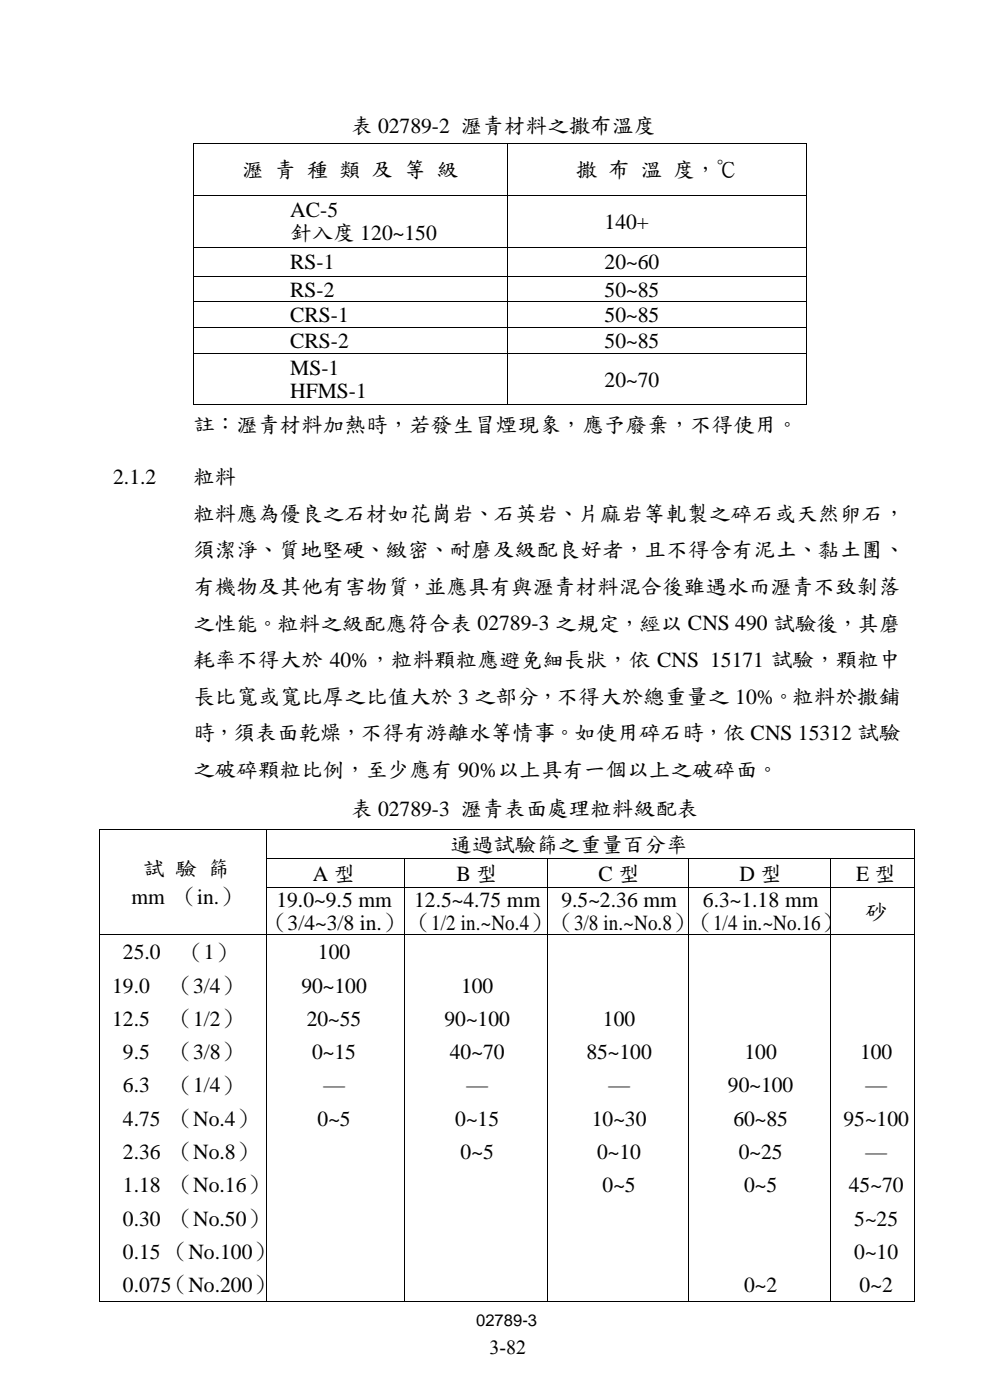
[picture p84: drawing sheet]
<svg xmlns="http://www.w3.org/2000/svg" width="210mm" height="297mm" viewBox="0 0 210 297" stroke-linecap="round" stroke-linejoin="round" font-family="sans-serif">
<defs><g id="words">
<g font-size="4.6">
<text x="74.5" y="28.1">表 02789-2 瀝青材料之撒布溫度</text>
<text x="51.4" y="37.3">瀝 青 種 類 及 等 級</text>
<text x="122.2" y="37.3">撒 布 溫 度，℃</text>
<text x="61.6" y="46">AC-5</text>
<text x="61.6" y="50.8">針入度120~150</text>
<text x="128.3" y="48.5">140+</text>
<text x="61.6" y="57.1">RS-1</text>
<text x="128.3" y="57.1">20~60</text>
<text x="61.6" y="62.9">RS-2</text>
<text x="128.3" y="62.9">50~85</text>
<text x="61.6" y="68.3">CRS-1</text>
<text x="128.3" y="68.3">50~85</text>
<text x="61.6" y="73.8">CRS-2</text>
<text x="128.3" y="73.8">50~85</text>
<text x="61.6" y="79.5">MS-1</text>
<text x="128.3" y="82">20~70</text>
<text x="61.6" y="84.4">HFMS-1</text>
<text x="41" y="91.4">註</text>
<text x="45.6" y="91.4">：瀝青材料加熱時</text>
<text x="82.3" y="91.4">，若發</text>
<text x="96" y="91.4">生冒煙現象，應予廢棄，不得使用。</text>
<text x="24" y="102.6">2.1.2</text>
<text x="41" y="102.5">粒料</text>
<text x="41" y="110.3">粒料應為優良之石材如花崗岩、石英岩、片麻岩等軋</text>
<text x="145.8" y="110.3">製之碎</text>
<text x="159.7" y="110.3">石或天然卵石，</text>
<text x="41" y="118">須潔淨、質地堅 、緻密、耐磨及級配</text>
<text x="72.9" y="118">硬</text>
<text x="118.5" y="118">良好者，且不得含有泥土、黏土團</text>
<text x="187.4" y="118">、</text>
<text x="41" y="125.8">有機物及其他有害物質</text>
<text x="86.2" y="125.8">，並應具有與瀝青材料混合後雖</text>
<text x="149.7" y="125.8">遇水而瀝青不致剝落</text>
<text x="41" y="133.6">之性能。粒料之級配</text>
<text x="81.8" y="133.6">應符合表 02789-3 之規定，經以 CNS 490 試 後，其磨</text>
<text x="168.6" y="133.6">驗</text>
<text x="41" y="141.3">耗率不得大於 40%，粒料顆</text>
<text x="96.7" y="141.3">粒應避免細長狀，依CNS 15171 試 ，顆</text>
<text x="168.1" y="141.3">驗</text>
<text x="181.9" y="141.3">粒中</text>
<text x="41" y="149.1">長比寬或寬比厚之比值大於 3 之部</text>
<text x="109.8" y="149.1">分，不得大於總重量之 10%。粒料於撒鋪</text>
<text x="41" y="156.9">時</text>
<text x="45.3" y="156.9">，須表面 燥，不得有游離水等情事。如使用碎</text>
<text x="63.4" y="156.9">乾</text>
<text x="140.2" y="156.9">石時</text>
<text x="149.1" y="156.9">，依CNS 15312 試</text>
<text x="186.5" y="156.9">驗</text>
<text x="41" y="164.6">之破 顆</text>
<text x="50.2" y="164.6">碎 粒比例，至少應有90%以上具有一個以上之破 面</text>
<text x="151.5" y="164.6">碎 。</text>
<text x="74.5" y="172.9">表 02789-3 瀝青表面</text>
<text x="116.1" y="172.9">處理粒料級配</text>
<text x="143.6" y="172.9">表</text>
<text x="30.4" y="185.6">試驗篩</text>
<text x="95.5" y="180.5">通過試</text>
<text x="109.2" y="180.5">驗篩</text>
<text x="118.4" y="180.5">之重量百分率</text>
<text x="27.9" y="191.7">mm （in.）</text>
<text x="66.4" y="186.8">A 型</text>
<text x="96.8" y="186.8">B 型</text>
<text x="127" y="186.8">C 型</text>
<text x="156.9" y="186.8">D 型</text>
<text x="181.6" y="186.8">E 型</text>
<text x="56.4" y="197.2">（3/4~3/8 in.）</text>
<text x="58.6" y="192.4">19.0~9.5 mm</text>
<text x="86.9" y="197.2">（1/2 in.~No.4）</text>
<text x="87.9" y="192.4">12.5~4.75 mm</text>
<text x="117.2" y="197.2">（3/8 in.~No.8）</text>
<text x="119.1" y="192.4">9.5~2.36 mm</text>
<text x="146.7" y="197.2">（1/4 in.~No.16）</text>
<text x="149.1" y="192.4">6.3~1.18 mm</text>
<text x="183.6" y="194.7">砂</text>
<text x="26.1" y="203.5">25.0</text>
<text x="38.7" y="203.4">（1）</text>
<text x="67.5" y="203.5">100</text>
<text x="23.8" y="210.6">19.0</text>
<text x="36.4" y="210.4">（3/4）</text>
<text x="63.9" y="210.6">90~100</text>
<text x="97.8" y="210.6">100</text>
<text x="23.8" y="217.7">12.5</text>
<text x="36.4" y="217.5">（1/2）</text>
<text x="65.1" y="217.7">20~55</text>
<text x="94.3" y="217.7">90~100</text>
<text x="127.9" y="217.7">100</text>
<text x="26.1" y="224.7">9.5</text>
<text x="36.4" y="224.5">（3/8）</text>
<text x="66.2" y="224.7">0~15</text>
<text x="95.4" y="224.7">40~70</text>
<text x="124.4" y="224.7">85~100</text>
<text x="157.9" y="224.7">100</text>
<text x="182.4" y="224.7">100</text>
<text x="26.1" y="231.8">6.3</text>
<text x="36.4" y="231.6">（1/4）</text>
<text x="68.6" y="231.8">—</text>
<text x="99" y="231.8">—</text>
<text x="129.1" y="231.8">—</text>
<text x="154.4" y="231.8">90~100</text>
<text x="183.6" y="231.8">—</text>
<text x="26.1" y="238.8">4.75 （No.4）</text>
<text x="67.4" y="238.8">0~5</text>
<text x="96.6" y="238.8">0~15</text>
<text x="125.5" y="238.8">10~30</text>
<text x="155.6" y="238.8">60~85</text>
<text x="178.9" y="238.8">95~100</text>
<text x="26.1" y="245.9">2.36 （No.8）</text>
<text x="97.7" y="245.9">0~5</text>
<text x="126.7" y="245.9">0~10</text>
<text x="156.7" y="245.9">0~25</text>
<text x="183.6" y="245.9">—</text>
<text x="26.1" y="252.9">1.18 （No.16）</text>
<text x="127.8" y="252.9">0~5</text>
<text x="157.9" y="252.9">0~5</text>
<text x="180.1" y="252.9">45~70</text>
<text x="26.1" y="260">0.30 （No.50）</text>
<text x="181.2" y="260">5~25</text>
<text x="26.1" y="267">0.15 （No.100）</text>
<text x="181.2" y="267">0~10</text>
<text x="26.1" y="274.1">0.075（No.200）</text>
<text x="157.9" y="274.1">0~2</text>
<text x="182.4" y="274.1">0~2</text>
</g>
<text font-size="4.2" x="103.9" y="287.3">3-82</text>
<text font-size="3.5" x="101" y="281.2">02789-3</text>
</g></defs>
<g fill="#000">
<path d="M40.9 30.4h.1v.2h-.1z" fill-rule="evenodd"/>
<path d="M40.9 30.4h.1v.2h-.1z" fill-rule="evenodd"/>
<path d="M107.5 30.4h.2v.2h-.2z" fill-rule="evenodd"/>
<path d="M171.1 30.4h.1v.2h-.1z" fill-rule="evenodd"/>
<path d="M171.1 30.4h.1v.2h-.1z" fill-rule="evenodd"/>
<path d="M40.9 41.4h.1v.1h-.1z" fill-rule="evenodd"/>
<path d="M40.9 52.3h.1v.2h-.1z" fill-rule="evenodd"/>
<path d="M40.9 58.5h.1v.2h-.1z" fill-rule="evenodd"/>
<path d="M107.5 41.4h.2v.1h-.2z" fill-rule="evenodd"/>
<path d="M107.5 52.3h.2v.2h-.2z" fill-rule="evenodd"/>
<path d="M107.5 58.5h.2v.2h-.2z" fill-rule="evenodd"/>
<path d="M171.1 41.4h.1v.1h-.1z" fill-rule="evenodd"/>
<path d="M171.1 52.3h.1v.2h-.1z" fill-rule="evenodd"/>
<path d="M171.1 58.5h.1v.2h-.1z" fill-rule="evenodd"/>
<path d="M40.9 63.9h.1v.2h-.1z" fill-rule="evenodd"/>
<path d="M40.9 69.4h.1v.2h-.1z" fill-rule="evenodd"/>
<path d="M40.9 74.9h.1v.1h-.1z" fill-rule="evenodd"/>
<path d="M107.5 63.9h.2v.2h-.2z" fill-rule="evenodd"/>
<path d="M107.5 69.4h.2v.2h-.2z" fill-rule="evenodd"/>
<path d="M107.5 74.9h.2v.1h-.2z" fill-rule="evenodd"/>
<path d="M171.1 63.9h.1v.2h-.1z" fill-rule="evenodd"/>
<path d="M171.1 69.4h.1v.2h-.1z" fill-rule="evenodd"/>
<path d="M171.1 74.9h.1v.1h-.1z" fill-rule="evenodd"/>
<path d="M40.9 85.8h.1v.2h-.1z" fill-rule="evenodd"/>
<path d="M40.9 85.8h.1v.2h-.1z" fill-rule="evenodd"/>
<path d="M107.5 85.8h.2v.2h-.2z" fill-rule="evenodd"/>
<path d="M171.1 85.8h.1v.2h-.1z" fill-rule="evenodd"/>
<path d="M171.1 85.8h.1v.2h-.1z" fill-rule="evenodd"/>
<path d="M21 176h.1v.1h-.1z" fill-rule="evenodd"/>
<path d="M21 176h.1v.1h-.1z" fill-rule="evenodd"/>
<path d="M56.4 176h.1v.1h-.1z" fill-rule="evenodd"/>
<path d="M193.9 176h.2v.1h-.2z" fill-rule="evenodd"/>
<path d="M193.9 176h.2v.1h-.2z" fill-rule="evenodd"/>
<path d="M21 182.1h.1v.2h-.1z" fill-rule="evenodd"/>
<path d="M21 188.2h.1v.2h-.1z" fill-rule="evenodd"/>
<path d="M21 198.3h.1v.1h-.1z" fill-rule="evenodd"/>
<path d="M56.4 182.1h.1v.2h-.1z" fill-rule="evenodd"/>
<path d="M56.4 188.2h.1v.2h-.1z" fill-rule="evenodd"/>
<path d="M56.4 198.3h.1v.1h-.1z" fill-rule="evenodd"/>
<path d="M85.7 182.1h.2v.2h-.2z" fill-rule="evenodd"/>
<path d="M85.7 188.2h.2v.2h-.2z" fill-rule="evenodd"/>
<path d="M85.7 198.3h.2v.1h-.2z" fill-rule="evenodd"/>
<path d="M116 182.1h.2v.2h-.2z" fill-rule="evenodd"/>
<path d="M116 188.2h.2v.2h-.2z" fill-rule="evenodd"/>
<path d="M116 198.3h.2v.1h-.2z" fill-rule="evenodd"/>
<path d="M146 182.1h.2v.2h-.2z" fill-rule="evenodd"/>
<path d="M146 188.2h.2v.2h-.2z" fill-rule="evenodd"/>
<path d="M146 198.3h.2v.1h-.2z" fill-rule="evenodd"/>
<path d="M176.1 182.1h.1v.2h-.1z" fill-rule="evenodd"/>
<path d="M176.1 188.2h.1v.2h-.1z" fill-rule="evenodd"/>
<path d="M176.1 198.3h.1v.1h-.1z" fill-rule="evenodd"/>
<path d="M193.9 182.1h.2v.2h-.2z" fill-rule="evenodd"/>
<path d="M193.9 188.2h.2v.2h-.2z" fill-rule="evenodd"/>
<path d="M193.9 198.3h.2v.1h-.2z" fill-rule="evenodd"/>
<path d="M21 276.1h.1v.2h-.1z" fill-rule="evenodd"/>
<path d="M21 276.1h.1v.2h-.1z" fill-rule="evenodd"/>
<path d="M56.4 276.1h.1v.2h-.1z" fill-rule="evenodd"/>
<path d="M85.7 276.1h.2v.2h-.2z" fill-rule="evenodd"/>
<path d="M116 276.1h.2v.2h-.2z" fill-rule="evenodd"/>
<path d="M146 276.1h.2v.2h-.2z" fill-rule="evenodd"/>
<path d="M176.1 276.1h.1v.2h-.1z" fill-rule="evenodd"/>
<path d="M193.9 276.1h.2v.2h-.2z" fill-rule="evenodd"/>
<path d="M193.9 276.1h.2v.2h-.2z" fill-rule="evenodd"/>
</g>
<g fill="none" stroke="#000" stroke-width=".21">
<path d="M40.9 30.6v10.8M41 30.5h66.5M107.6 30.6v10.8M107.7 30.5h63.4M171.1 30.6v10.8M40.9 41.5v10.8M40.9 52.5v6M40.9 58.7v5.2M41 41.5h66.5M41 52.4h66.5M41 58.6h66.5M107.6 41.5v10.8"/>
<path d="M107.6 52.5v6M107.6 58.7v5.2M107.7 41.5h63.4M107.7 52.4h63.4M107.7 58.6h63.4M171.1 41.5v10.8M171.1 52.5v6M171.1 58.7v5.2M40.9 64.1v5.3M40.9 69.6v5.3M40.9 75v10.8M41 64h66.5"/>
<path d="M41 69.5h66.5M41 74.9h66.5M107.6 64.1v5.3M107.6 69.6v5.3M107.6 75v10.8M107.7 64h63.4M107.7 69.5h63.4M107.7 74.9h63.4M171.1 64.1v5.3M171.1 69.6v5.3M171.1 75v10.8M41 85.9h66.5"/>
<path d="M107.7 85.9h63.4M21 176.1v6M21.1 176h35.3M56.4 176.1v6M56.5 176h137.4M194 176.1v6M21 182.3v5.9M21 188.4v9.9M21 198.4v77.7M21.1 198.4h35.3M56.4 182.3v5.9M56.4 188.4v9.9"/>
<path d="M56.4 198.4v77.7M56.5 182.2h29.2M56.5 188.3h29.2M56.5 198.4h29.2M85.8 182.3v5.9M85.8 188.4v9.9M85.8 198.4v77.7M85.9 182.2h30.1M85.9 188.3h30.1M85.9 198.4h30.1M116.1 182.3v5.9M116.1 188.4v9.9"/>
<path d="M116.1 198.4v77.7M116.2 182.2h29.8M116.2 188.3h29.8M116.2 198.4h29.8M146.1 182.3v5.9M146.1 188.4v9.9M146.1 198.4v77.7M146.2 182.2h29.9M146.2 188.3h29.9M146.2 198.4h29.9M176.1 182.3v5.9M176.1 188.4v9.9"/>
<path d="M176.1 198.4v77.7M176.2 182.2h17.7M176.2 188.3h17.7M176.2 198.4h17.7M194 182.3v5.9M194 188.4v9.9M194 198.4v77.7M21.1 276.2h35.3M56.5 276.2h29.2M85.9 276.2h30.1M116.2 276.2h29.8M146.2 276.2h29.9"/>
<path d="M176.2 276.2h17.7"/>
</g>
<use href="#words"/>
</svg>
